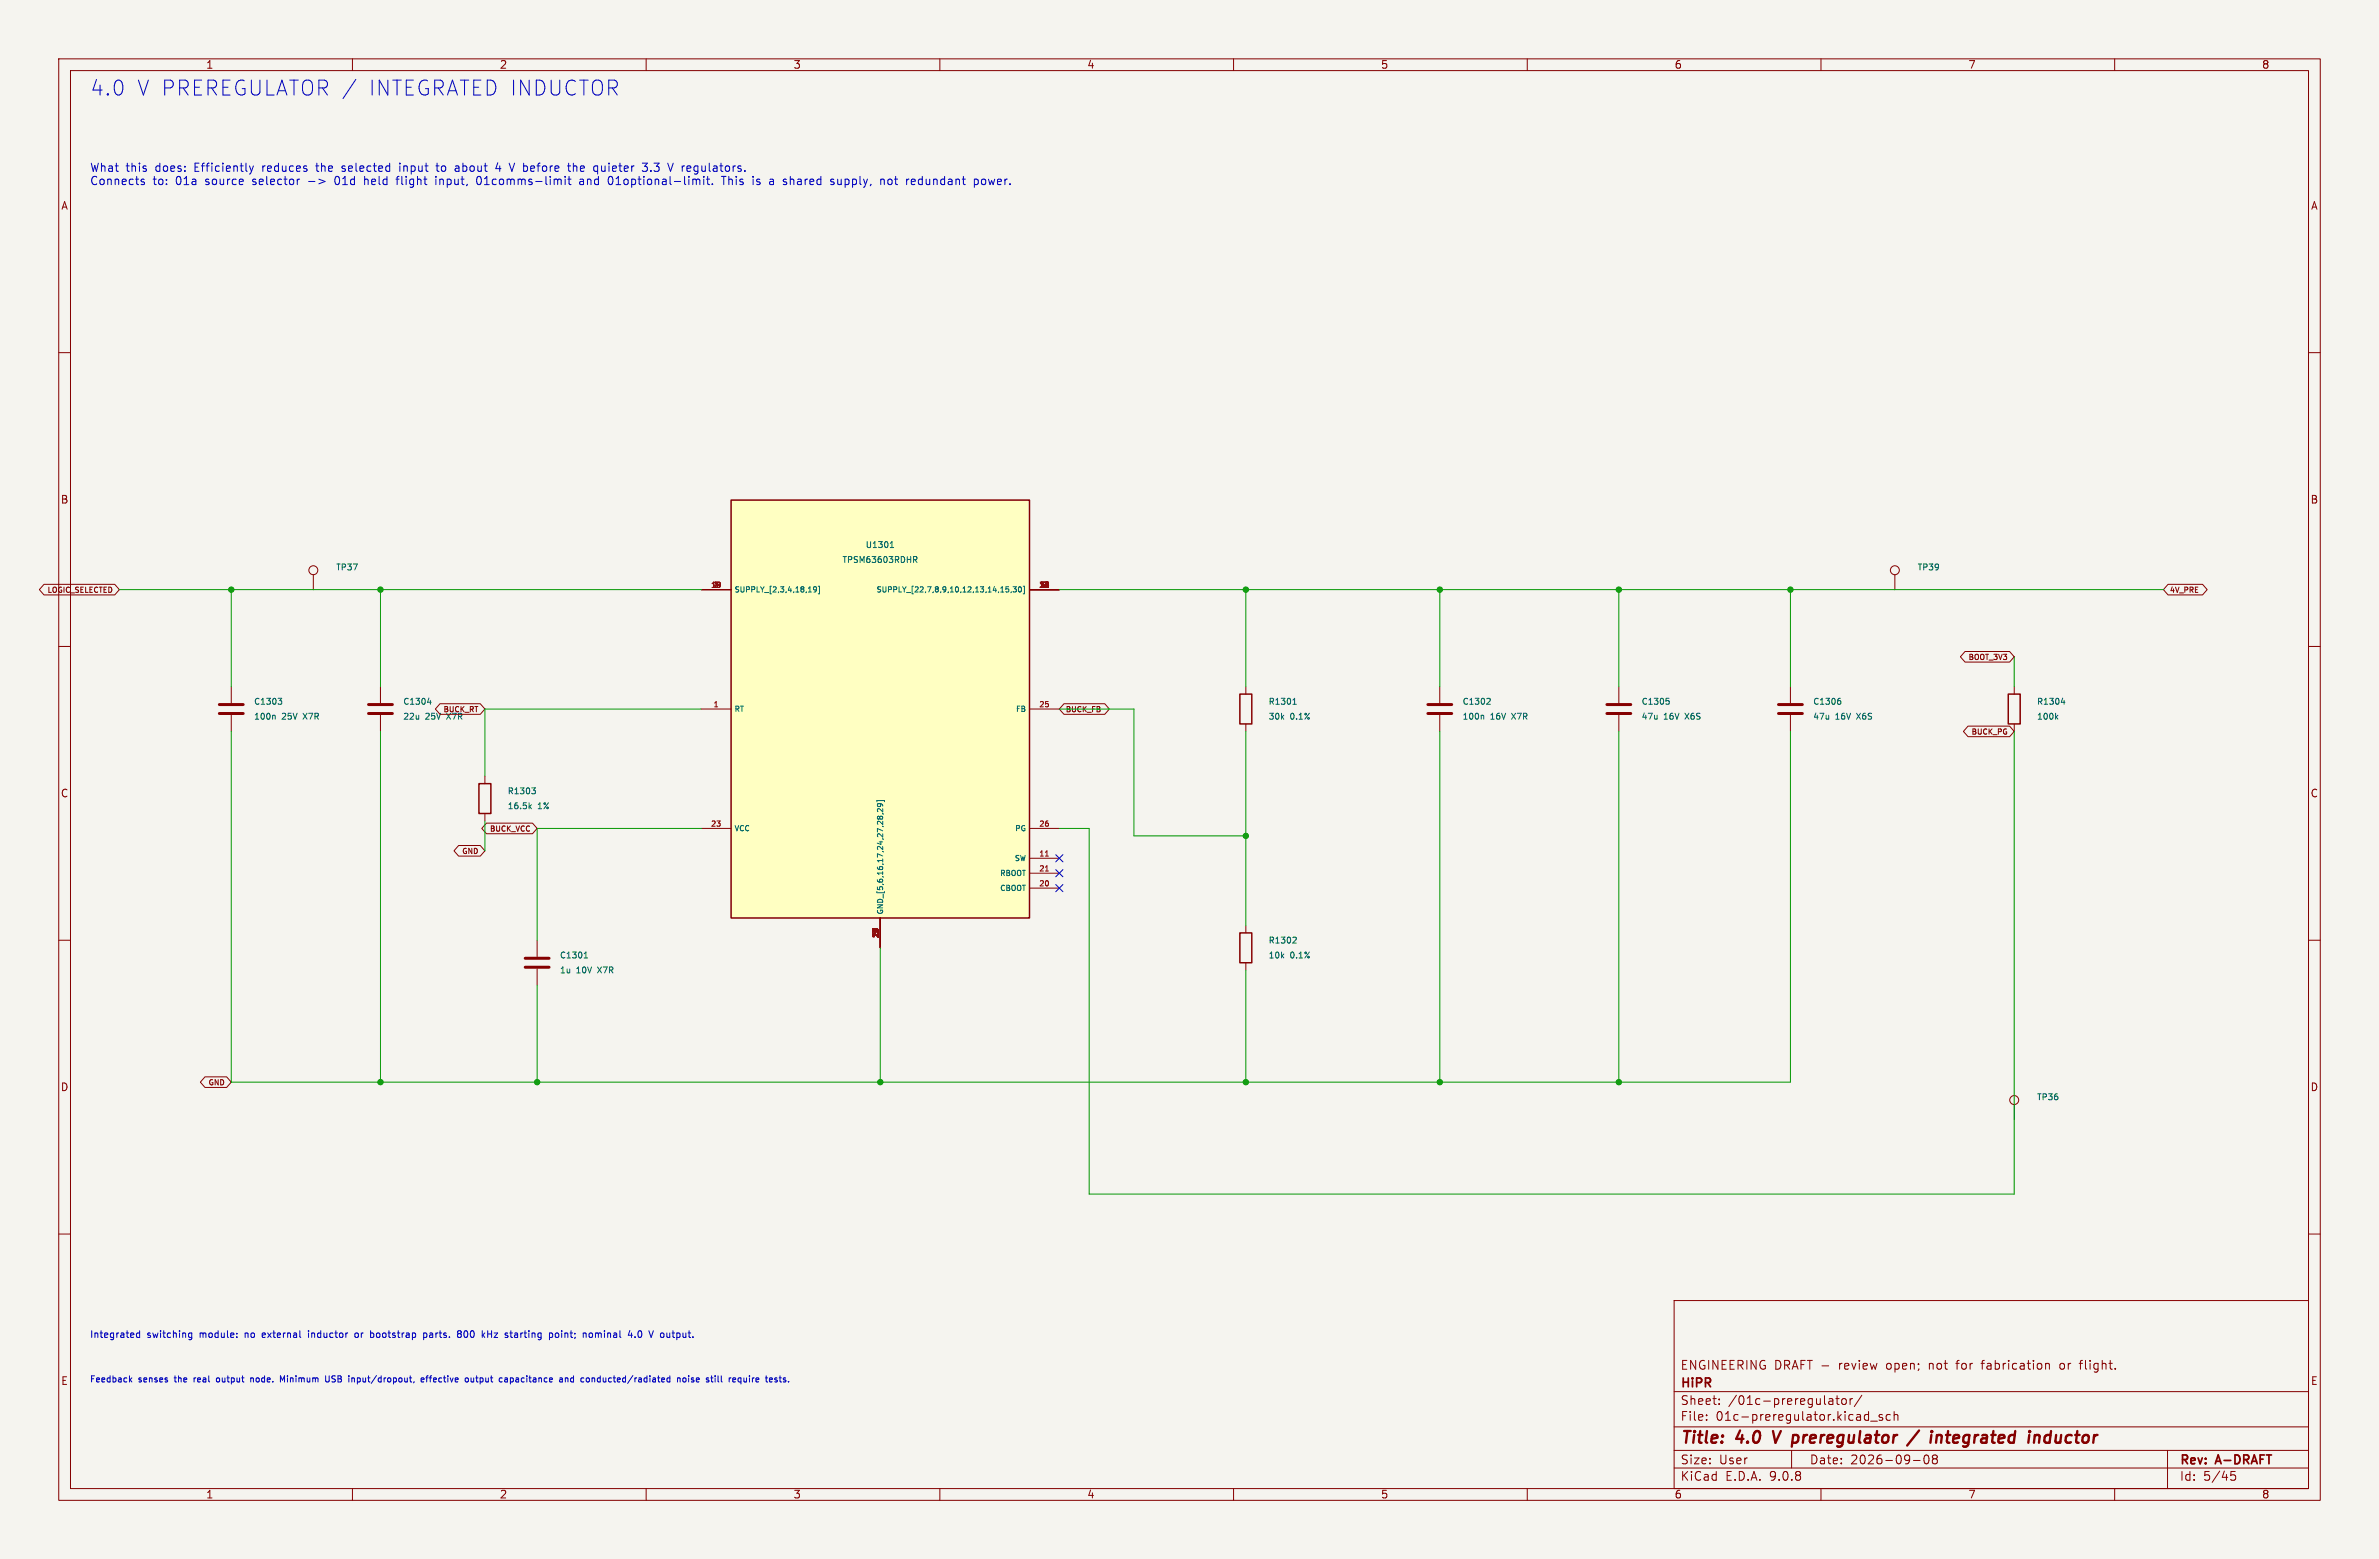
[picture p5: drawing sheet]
<svg xmlns="http://www.w3.org/2000/svg" width="405mm" height="265mm" viewBox="0 0 405 265" stroke-linecap="round" stroke-linejoin="round" font-family="sans-serif">
<defs><g id="words">
<g font-size="3.5" fill="#0000c2">
<text x="15.2" y="16.5">4.0</text>
<text x="23.2" y="16.5">V PREREGULATOR /</text>
<text x="62.4" y="16.5">INTEGRATED INDUCTOR</text>
</g>
<g font-size="2.8" fill="#840000">
<text x="286" y="246.2">Title:</text>
<text x="295.7" y="246.2">4.0</text>
<text x="302.7" y="246.2">V preregulator</text>
<text x="327.5" y="246.2">/</text>
<text x="331.9" y="246.2">integrated</text>
<text x="349.4" y="246.2">inductor</text>
</g>
<g font-size="2.1" fill="#840000">
<text x="286" y="233.3">ENGINEERING DRAFT -</text>
<text x="313.2" y="233.3">review</text>
<text x="321.4" y="233.3">open;</text>
<text x="328.8" y="233.3">not</text>
<text x="333.7" y="233.3">for</text>
<text x="338.1" y="233.3">fabrication</text>
<text x="351.5" y="233.3">or</text>
<text x="355.1" y="233.3">flight.</text>
<text x="286" y="239.3">Sheet:</text>
<text x="286" y="236.5">HiPR</text>
<text x="294.2" y="239.3">/01c-preregulator/</text>
<text x="286" y="242">File:</text>
<text x="292.1" y="242">01c-preregulator.kicad_sch</text>
<text x="286" y="249.4">Size:</text>
<text x="292.7" y="249.4">User</text>
<text x="308" y="249.4">Date:</text>
<text x="315" y="249.4">2026-09-08</text>
<text x="371" y="249.6">Rev:</text>
<text x="377.4" y="249.6">A-DRAFT</text>
<text x="286" y="252.2">KiCad</text>
<text x="293.7" y="252.2">E.D.A.</text>
<text x="301.3" y="252.2">9.0.8</text>
<text x="371" y="252.2">Id:</text>
<text x="375.1" y="252.2">5/45</text>
</g>
<g font-size="1.9" fill="#0000c2">
<text x="15.2" y="29.6">What</text>
<text x="21.4" y="29.6">this</text>
<text x="26.5" y="29.6">does:</text>
<text x="33.3" y="29.6">Efficiently</text>
<text x="45" y="29.6">reduces</text>
<text x="54.4" y="29.6">the</text>
<text x="58.9" y="29.6">selected</text>
<text x="68.9" y="29.6">input</text>
<text x="75.4" y="29.6">to</text>
<text x="78.7" y="29.6">about</text>
<text x="85.8" y="29.6">4</text>
<text x="88.4" y="29.6">V before</text>
<text x="98.7" y="29.6">the</text>
<text x="103.2" y="29.6">quieter</text>
<text x="111.7" y="29.6">3.3</text>
<text x="116.3" y="29.6">V regulators.</text>
<text x="15.2" y="31.8">Connects</text>
<text x="26" y="31.8">to:</text>
<text x="30" y="31.8">01a</text>
<text x="35.2" y="31.8">source</text>
<text x="43.3" y="31.8">selector</text>
<text x="53" y="31.8">-&gt;</text>
<text x="57.7" y="31.8">01d</text>
<text x="62.9" y="31.8">held</text>
<text x="68.6" y="31.8">flight</text>
<text x="75.4" y="31.8">input,</text>
<text x="82.5" y="31.8">01comms-limit</text>
<text x="100.3" y="31.8">and</text>
<text x="105.3" y="31.8">01optional-limit.</text>
<text x="124.9" y="31.8">This</text>
<text x="130.3" y="31.8">is</text>
<text x="133.3" y="31.8">a</text>
<text x="135.8" y="31.8">shared</text>
<text x="144.1" y="31.8">supply,</text>
<text x="152.7" y="31.8">not</text>
<text x="157.3" y="31.8">redundant</text>
<text x="169" y="31.8">power.</text>
</g>
<g font-size="1.8" fill="#840000">
<text x="35" y="11.9">1</text>
<text x="85" y="11.9">2</text>
<text x="135" y="11.9">3</text>
<text x="185" y="11.9">4</text>
<text x="235" y="11.9">5</text>
<text x="285" y="11.9">6</text>
<text x="335" y="11.9">7</text>
<text x="385" y="11.9">8</text>
<text x="10.3" y="35.9">A</text>
<text x="393.3" y="35.9">A</text>
<text x="10.3" y="85.9">B</text>
<text x="393.3" y="85.9">B</text>
<text x="10.3" y="135.9">C</text>
<text x="393.3" y="135.9">C</text>
<text x="10.3" y="185.9">D</text>
<text x="393.3" y="185.9">D</text>
<text x="10.3" y="235.9">E</text>
<text x="393.3" y="235.9">E</text>
<text x="35" y="255.2">1</text>
<text x="85" y="255.2">2</text>
<text x="135" y="255.2">3</text>
<text x="185" y="255.2">4</text>
<text x="235" y="255.2">5</text>
<text x="285" y="255.2">6</text>
<text x="335" y="255.2">7</text>
<text x="385" y="255.2">8</text>
</g>
<g font-size="1.6" fill="#0000c2">
<text x="15.2" y="227.9">Integrated</text>
<text x="25.1" y="227.9">switching</text>
<text x="34.1" y="227.9">module:</text>
<text x="42" y="227.9">no</text>
<text x="45.2" y="227.9">external</text>
<text x="53.3" y="227.9">inductor</text>
<text x="61.5" y="227.9">or</text>
<text x="64.3" y="227.9">bootstrap</text>
<text x="73.6" y="227.9">parts.</text>
<text x="79.6" y="227.9">800</text>
<text x="84" y="227.9">kHz</text>
<text x="88.2" y="227.9">starting</text>
<text x="95.9" y="227.9">point;</text>
<text x="101.9" y="227.9">nominal</text>
<text x="109.8" y="227.9">4.0</text>
<text x="113.7" y="227.9">V output.</text>
</g>
<g font-size="1.5" fill="#0000c2">
<text x="15.2" y="235.5">Feedback</text>
<text x="23.6" y="235.5">senses</text>
<text x="29.9" y="235.5">the</text>
<text x="33.4" y="235.5">real</text>
<text x="37.5" y="235.5">output</text>
<text x="43.6" y="235.5">node.</text>
<text x="48.9" y="235.5">Minimum</text>
<text x="56.8" y="235.5">USB</text>
<text x="61" y="235.5">input/dropout,</text>
<text x="73.6" y="235.5">effective</text>
<text x="81.4" y="235.5">output</text>
<text x="87.4" y="235.5">capacitance</text>
<text x="97.9" y="235.5">and</text>
<text x="101.8" y="235.5">conducted/radiated</text>
<text x="118.5" y="235.5">noise</text>
<text x="123.6" y="235.5">still</text>
<text x="127.7" y="235.5">require</text>
<text x="134.3" y="235.5">tests.</text>
</g>
<g font-size="1.4" fill="#006464">
<text x="147.3" y="93.5">U1301</text>
<text x="57.1" y="97.3">TP37</text>
<text x="143.3" y="96">TPSM63603RDHR</text>
<text x="326.4" y="97.3">TP39</text>
<text x="43.1" y="122.7">100n</text>
<text x="43.1" y="120.1">C1303</text>
<text x="48" y="122.7">25V</text>
<text x="51.8" y="122.7">X7R</text>
<text x="68.5" y="122.7">22u</text>
<text x="68.5" y="120.1">C1304</text>
<text x="72.4" y="122.7">25V</text>
<text x="76.3" y="122.7">X7R</text>
<text x="215.9" y="122.7">30k</text>
<text x="215.9" y="120.1">R1301</text>
<text x="219.6" y="122.7">0.1%</text>
<text x="248.9" y="122.7">100n</text>
<text x="248.9" y="120.1">C1302</text>
<text x="253.7" y="122.7">16V</text>
<text x="257.6" y="122.7">X7R</text>
<text x="279.4" y="122.7">47u</text>
<text x="279.4" y="120.1">C1305</text>
<text x="283.2" y="122.7">16V</text>
<text x="287.1" y="122.7">X6S</text>
<text x="308.6" y="122.7">47u</text>
<text x="308.6" y="120.1">C1306</text>
<text x="312.5" y="122.7">16V</text>
<text x="316.3" y="122.7">X6S</text>
<text x="346.7" y="122.7">100k</text>
<text x="346.7" y="120.1">R1304</text>
<text x="86.3" y="137.9">16.5k</text>
<text x="86.3" y="135.4">R1303</text>
<text x="91.6" y="137.9">1%</text>
<text x="215.9" y="160.8">R1302</text>
<text x="95.2" y="165.9">1u</text>
<text x="95.2" y="163.3">C1301</text>
<text x="98.1" y="165.9">10V</text>
<text x="102" y="165.9">X7R</text>
<text x="215.9" y="163.3">10k</text>
<text x="219.6" y="163.3">0.1%</text>
<text x="346.7" y="187.4">TP36</text>
</g>
<g font-size="1.3" fill="#840000">
<text x="7.9" y="101.1">LOGIC_SELECTED</text>
<text x="369.3" y="101.1">4V_PRE</text>
<text x="335" y="112.5">BOOT_3V3</text>
<text x="75.3" y="121.4">BUCK_RT</text>
<text x="181.4" y="121.4">BUCK_FB</text>
<text x="335.5" y="125.2">BUCK_PG</text>
<text x="83.3" y="141.7">BUCK_VCC</text>
<text x="78.5" y="145.5">GND</text>
<text x="35.3" y="184.9">GND</text>
</g>
<g font-size="1.3" fill="#a90000">
<text x="121.4" y="100.1">29</text>
<text x="121.4" y="100.1">4</text>
<text x="177.2" y="100.1">72</text>
<text x="177.5" y="100.1">5</text>
<text x="121.4" y="120.4">1</text>
<text x="176.8" y="120.4">25</text>
<text x="120.9" y="140.7">23</text>
<text x="176.8" y="140.7">26</text>
<text x="176.8" y="145.8">11</text>
<text x="176.8" y="148.4">21</text>
<text x="176.8" y="150.9">20</text>
<text x="149.6" y="159.3" transform="rotate(-90 149.6 159.3)">57</text>
<text x="149.6" y="159.1" transform="rotate(-90 149.6 159.1)">9</text>
</g>
<g font-size="1.3" fill="#006464">
<text x="125" y="101">SUPPLY_[2,3,4,18,19]</text>
<text x="149.1" y="101">SUPPLY_[22,7,8,9,10,12,13,14,15,30]</text>
<text x="125" y="121.3">RT</text>
<text x="172.8" y="121.3">FB</text>
<text x="125" y="141.7">VCC</text>
<text x="172.7" y="141.7">PG</text>
<text x="170.1" y="149.3">RBOOT</text>
<text x="172.6" y="146.7">SW</text>
<text x="150.5" y="155.7" transform="rotate(-90 150.5 155.7)">GND_[5,6,16,17,24,27,28,29]</text>
<text x="170.1" y="151.8">CBOOT</text>
</g>
</g></defs>
<path d="M0 0h405v265.3h-405z" fill="#f5f4ef" stroke="#f5f4ef" stroke-width=".17"/>
<g fill="none" stroke="#840000" stroke-width=".17">
<path d="M10 10h385v245.3h-385zM12 12h381v241.3h-381zM60 10v2M110 10v2M160 10v2M210 10v2M260 10v2M310 10v2M360 10v2M10 60h2M393 60h2M10 110h2"/>
<path d="M39.4 116.9v2.8M393 110h2M39.4 121.7v2.8M10 160h2M91.4 160v2.8M91.4 164.9v2.8M393 160h2M342.9 188v2.5M10 210h2M393 210h2M285 221.3h108v32h-108zM285 236.8h108"/>
<path d="M292.7 238.9v.1M292.7 238.1v.1M311.4 238.1h.6v.9M311.4 239h.6M312 238.4l-.6 .1M312.5 238h.6M312.7 237.5v1.3l.1 .2h.3M313.7 238.1l.3-.1 .3 .3v.4l-.3 .3h-.3l-.2-.3v-.4zM315 238v1M315.4 238l-.3 .1-.1 .2M317 237.5l-1.3 1.9M337.2 232h.6"/>
<path d="M348.3 232.1h.5l.1 .9M351 232l-.3 .3v.4l.3 .3M354 232h.5M354.5 231.5l-.3 .1v.1v1.3M60 253.3v2M110 253.3v2M160 253.3v2M210 253.3v2M260 253.3v2M285 249.8h108M285 246.8h108M285 242.8h108"/>
<path d="M290.5 241.6v.1M290.5 240.8v.1M305 246.8v3M310 253.3v2M317.7 240.7l.4 .1M318.1 240.2v1.5M318.1 241.7h-.4M318.5 241.9h1.1M320.5 240.8l-.4-.1-.2 .2 .1 .3 .5 .1v.4h-.6M321.8 240.8l-.4-.1-.3 .3v.4l.1 .3h.6M322.5 240.9l.2-.2 .3 .1 .1 .9M322.5 240.2v1.5"/>
<path d="M325.7 248.6h1.2M327.7 247.8l.2-.2a.81 .81 0 0 1 .3 1.4l-.2 .1a.81 .81 0 0 1-.3-1.3zM329.2 248.3l-.2-.3 .2-.4 .5 .1 .1 .2-.3 .4M329.2 248.3l-.2 .3v.4l.2 .1h.5l.1-.3-.1-.4-.2-.1M329.2 248.3h.3M360 253.3v2M369 246.8v6.5M380.5 250.4h-.7l-.1 .7 .3-.1 .5 .1 .1 .2-.1 .5-.2 .1h-.3l-.3-.1"/>
<circle cx="342.9" cy="187.2" r=".76"/>
</g>
<path d="M301.8 243.5l.5 2M326.7 243.4l-2 2.6M329.7 244.4a.49 .49 0 0 1 .9 .1l-.2 1M346.5 244.3l.2-.1 .5 .1-.1 1.2M348.9 244.2a.66 .66 0 0 0-.8 .4v.8l.2 .1h.4" fill="none" stroke="#840000" stroke-width=".4"/>
<path d="M37.3 119.9h4.1M37.3 121.4h4.1M89.4 163.1h4.1M89.4 164.6h4.1" fill="none" stroke="#840000" stroke-width=".51"/>
<path d="M47.3 118.8h.7l-.4 .4 .3 .1 .1 .4-.2 .2h-.3M46.6 121.7l.2 .2v.5M99.5 163h.5M99.5 162.3l.2-.3v1" fill="none" stroke="#006464" stroke-width=".17"/>
<path d="M124.5 85.1h50.8v71.1h-50.8z" fill="#ffffc2"/>
<path d="M124.5 85.1h50.8v71.1h-50.8zM211.1 118.1h2v5.1h-2zM341.9 118.1h2v5.1h-2zM81.5 133.4h2.1v5h-2.1zM211.1 158.8h2v5h-2z" fill="none" stroke="#840000" stroke-width=".25"/>
<g fill="none" stroke="#840000" stroke-width=".17">
<path d="M7.5 99.4h12l.8 .9-.8 .9h-12l-.8-.9zM53.3 97.8v2.5M322.6 97.8v2.5M369.1 99.4h5.9l.7 .9-.7 .9h-5.9l-.8-.9zM64.8 116.9v2.8M74.9 119.8h6.9l.7 .9-.7 .9h-6.9l-.8-.9zM119.4 100.3h5.1M175.3 100.3h5M181.1 119.8h7l.8 .9-.8 .9h-7l-.8-.9zM212.1 116.9v1.2M245.1 116.9v2.8M275.6 116.9v2.8"/>
<path d="M304.8 116.9v2.8M334.5 110.9h7.6l.8 .9-.8 .9h-7.6l-.8-.9zM342.9 116.9v1.2M64.8 121.7v2.8M82.5 132.1v1.3M82.5 138.4v1.3M119.4 120.7h5.1M175.3 120.7h5M212.1 123.2v1.3M245.1 121.7v2.8M275.6 121.7v2.8M304.8 121.7v2.8"/>
<path d="M335 123.6h7.1l.8 .9-.8 .9h-7.1l-.7-.9zM342.9 123.2v1.3M78.1 143.9h3.7l.7 .9-.7 .9h-3.7l-.8-.9zM82.8 140.1h7.9l.7 .9-.7 .9h-7.9l-.8-.9zM119.4 141h5.1M149.9 156.2v5.1M175.3 141h5M175.3 146.1h5M175.3 148.6h5M175.3 151.1h5M212.1 157.5v1.3M212.1 163.8v1.3"/>
<path d="M34.9 183.3h3.7l.8 .9-.8 .9h-3.7l-.8-.9z"/>
<circle cx="53.3" cy="97" r=".76"/>
<circle cx="322.6" cy="97" r=".76"/>
</g>
<g fill="none" stroke="#006464" stroke-width=".17">
<path d="M139.3 99.8h.2v1.3h-.2M151.6 93.2h.5M151.6 92.4l.2-.2v1M155.5 94.7h.4l.2 .2-.1 .3h-.5M155.8 95.2l.3 .5M171.7 99.9h-.4l-.1 .4 .5-.1v.5l-.1 .1-.4-.1M172.5 99.9h.5l-.3 .3 .3 .1v.4l-.1 .1-.4-.1M173.5 99.9h.1a.44 .44 0 0 1 .3 .4 .44 .44 0 0 1-.4 .4l-.1-.3zM174.2 99.8h.2v1.3h-.2M72.8 119.5h.6M73.3 119.2v.7M137.6 100.8h.5"/>
<path d="M139 100.2l-.2 .2h-.2l-.1-.5h.3l.2 .1v.5l-.2 .2-.2 .1M170.4 100.8h.5M172.2 100.7l-.1 .2M220.1 119.9h.6M220.2 119.1l.2-.3v1.1M253.3 118.8l.3 .1 .1 .2-.6 .8h.6M283.6 118.8h.5M283.7 119.2h.3l.2 .2-.1 .4-.4 .1M313 119.2h.2l.2 .2-.1 .4-.3 .1M313.1 118.8h.2M350.9 119.5h.6M351.4 119.2v.7"/>
<path d="M90.2 137.3l.3 .3M90.5 137l-.4 .3M90.5 134.1h.6l-.3 .4 .3 .1v.3l-.2 .2h-.2M149.3 136.5v-.3h1.3v.3M149.4 139l.1-.1 .2 .1M149.8 136.8l.1 .1v.3h-.4l-.1-.3 .1-.1h.6l.1 .1 .1 .3M149.8 139l.1-.1 .3 .1M150.2 138.5l.2 .1M150.3 137.6v.6l-.7-.6-.2 .2 .1 .3M252.3 121.7l.3 .2v.5M350 122l.3 .4M350.3 121.7l-.4 .4"/>
<path d="M220.2 159.5h.4l.1 .3-.6 .7h.6"/>
</g>
<path d="M178 145.7h.5M178 148.2h.5" fill="none" stroke="#a90000" stroke-width=".17"/>
<path d="M62.7 119.9h4.1M243.1 119.9h4M273.6 119.9h4M302.8 119.9h4M62.7 121.4h4.1M243.1 121.4h4M273.6 121.4h4M302.8 121.4h4" fill="none" stroke="#840000" stroke-width=".51"/>
<g fill="none" stroke="#009600" stroke-width=".17">
<path d="M20.3 100.3h99.1M39.4 100.3v16.6M64.8 100.3v16.6M180.3 100.3h188M212.1 100.3v16.6M245.1 100.3v16.6M275.6 100.3v16.6M304.8 100.3v16.6M342.9 111.8v5.1M39.4 124.5v59.7h265.4v-59.7M64.8 124.5v59.7M82.5 139.7v5.1"/>
<path d="M119.4 120.7h-36.9v11.4M180.3 120.7h12.7v21.6h19.1M212.1 124.5v33M245.1 124.5v59.7M275.6 124.5v59.7M342.9 124.5v78.7h-157.5v-62.2h-5.1M119.4 141h-28v19M91.4 167.7v16.5M149.9 161.3v22.9M212.1 165.1v19.1"/>
</g>
<path d="M179.7 150.5l1.2 1.3M179.7 148l1.2 1.2M179.7 145.5l1.2 1.2M180.9 150.5l-1.2 1.3M180.9 148l-1.2 1.2M180.9 145.5l-1.2 1.2" fill="none" stroke="#000084" stroke-width=".17"/>
<g fill="none" stroke="#0000c2" stroke-width=".17">
<path d="M60.6 13.5l-2.2 3.3M24.1 30.9l.4 .1 .1 .2-.2 .2h-.4M24.1 30.6h.4M42.5 28.2l.3 1M42.8 29.2l-.1 .3-.2 .1M43.1 28.2l-.3 1M51 30.5l-.3 .1M57.1 30.2l-.1 .4 .1 .7M58.2 29.1l.1 .1M58.4 28.2l-.2 .2 .2 .3M62.1 30v1.4M62.5 30.5l-.4 .1"/>
<path d="M67.4 30.5h.5M67.9 30l-.3 .2v1.2M68.1 27.8v.1M68.1 28.2v1M74.2 30v.2M74.2 30.5v.9M74.2 28.2h.5M74.4 27.8v1.2l.3 .2M77.5 28.3l.4-.1 .2 .2M77.5 29.1h.6M78.1 28.6l-.6 .1M81.3 30.2a.76 .76 0 0 0 .3 1.2l.2-.1 .1-.4"/>
<path d="M81.8 30.2l.1 .4M84.7 27.7l-.3 1h.9M85.1 28.2v1M87.6 27.8l-.5 1.4M96.2 30.5v.9M96.6 28.2h.5M96.7 30.5h.5M96.9 30v1.2l.3 .2M96.9 29.1l.2 .1M97.6 27.8v1.4M98.1 28.3l-.3-.1-.2 .2M98.7 30.6h.6v.8"/>
<path d="M99.3 30.8l-.4 .1a.27 .27 0 0 0-.2 .3 .27 .27 0 0 0 .2 .2h.4M102.4 28.2v.8l.2 .2M104.3 30.6v.6l-.3 .2M109.3 27.8h.9l-.5 .5 .4 .1 .1 .5-.3 .3h-.4M110.8 29v.2M119.8 30.5v.9M120.5 30v1.2l.3 .2M121.3 31.3v.1M123.2 30v1.4M124.1 30v1.4M129 31h.3l.1 .2-.2 .2h-.3M129 30.5l.3 .1"/>
<path d="M134.5 30v1.4M134.9 30.5l.2 .2v.7M142.6 30.5l.1 .9h.3l.2-.1M143.2 30.5v.9M151.2 30.6l.2-.1 .4 .1 .1 .6-.2 .2h-.3l-.2-.1zM156.9 30.5h-.3l-.3 .3 .1 .5 .5 .1M167.1 30.6l.2-.1 .4 .1 .1 .6-.1 .2h-.4l-.2-.1zM168.3 30.5l.2 .9M22.1 234.8l.3 .4M22.4 234.5l-.4 .4M23.8 226.5v1.1M23.8 226.9h-.4l-.2 .2 .1 .5h.5"/>
<path d="M32.1 227.4l.2 .2h.3M32.6 226.9h-.3l-.2 .2M32.6 226.9v.9l-.2 .2-.2-.1M37.2 234.5l-.4 .2 .1 .4 .3 .1M40.3 227.5v.1M40.3 226.9v.1M42.7 234.6l.4-.1v.7M42.7 234.5v.7M44.8 226.9l-.2 .1v.5l.2 .1M45.2 227.1l-.6 .1M47.7 235.2v-1.1l.4 .8 .3-.8v1.1M52.5 226.5v.1"/>
<path d="M52.5 226.9v.7M55.4 234.1v.9l.2 .2 .3-.1 .1-.1v-.9M60.2 234.5l.1 .1v.6M61 227l-.4-.1-.2 .2 .1 .5h.3l.2-.1M63.1 226.5v1.1M63.4 226.9l.2 .2v.3l-.2 .2M70.5 235.1l-.1 .2M71.7 234.8l.5-.1-.1-.2h-.3l-.1 .1v.5h.4M72.1 226.9h.4l.2 .2-.1 .5h-.5M72.1 226.9v1.1M72.5 234.5h.4M72.9 234.1l-.3 .2v.9"/>
<path d="M73.1 234.5h.4M78 226.9l.1 .1M78 226.5h.3l.2 .1v.1l-.2 .3M78.1 227h.2M78.1 227h-.1M78.3 227l.2 .2v.3l-.2 .1h-.3M79.1 226.5l-.1 .4 .1 .7M79.4 234.5l.3 .2v.4l-.3 .1M80.2 234.5v.6h.4M80.6 234.5v.7M83 226.5v1.1M83 227h.7"/>
<path d="M85.9 235l.1 .2 .4-.1M85.9 234.5h.4l.1 .7M86.4 234.7l-.5 .2M86.9 234.5v1M86.9 235.1l.1 .1M87 234.5h-.1M87.7 226.9h-.1M87.7 227.2l-.1 .1 .1 .3M93.9 226.9l.2 .2v.3l-.2 .2M94.6 226.9h.3l.2 .2v.3l-.2 .2h-.3l-.1-.2zM95.6 234.5l.1 .1v.6M95.7 235.1l-.1 .1"/>
<path d="M95.7 234.7l-.1 .1M96.2 234.6l.4-.1 .1 .7M96.2 234.5v.7M97.5 234.5h-.3l-.1 .2 .1 .4 .3 .1M100.4 226.9h.3l.2 .2v.3l-.2 .2h-.3l-.1-.2zM100.8 234.6l.4-.1v.7M100.8 234.5v.7M101.4 226.9v.7M101.4 226.9v.1M108.1 227.5v.1M108.7 226.6l.2-.1a.61 .61 0 0 1 .4 .5 .61 .61 0 0 1-.4 .6l-.3-.4zM112.5 226.9h.3l.2 .2-.1 .5h-.4"/>
<path d="M115.3 234.6l.4-.1 .1 .7M115.3 234.5v.7M116.3 234.5h.3l.2 .2v.3l-.2 .2-.4-.2zM117.2 234.1v.1M117.2 234.5v.7M117.7 235.1h.4M118.1 234.5h-.3l-.1 .1v.2l.4 .1M122.8 234.1v.9l.1 .2M126.6 234.5l.1 .6h.4M127.1 234.5v.7M132.6 234.5h.4M132.8 234.1v.9l.2 .2"/>
<path d="M133.7 234.5h-.2l-.2 .1 .1 .2 .3 .1v.2h-.4"/>
</g>
<g fill="#009600" stroke="#009600" stroke-width=".17">
<circle cx="39.4" cy="100.3" r=".46"/>
<circle cx="64.8" cy="100.3" r=".46"/>
<circle cx="91.4" cy="184.2" r=".46"/>
<circle cx="64.8" cy="184.2" r=".46"/>
<circle cx="149.9" cy="184.2" r=".46"/>
<circle cx="212.1" cy="142.3" r=".46"/>
<circle cx="245.1" cy="184.2" r=".46"/>
<circle cx="212.1" cy="184.2" r=".46"/>
<circle cx="275.6" cy="184.2" r=".46"/>
<circle cx="212.1" cy="100.3" r=".46"/>
<circle cx="245.1" cy="100.3" r=".46"/>
<circle cx="275.6" cy="100.3" r=".46"/>
<circle cx="304.8" cy="100.3" r=".46"/>
</g>
<use href="#words"/>
</svg>
